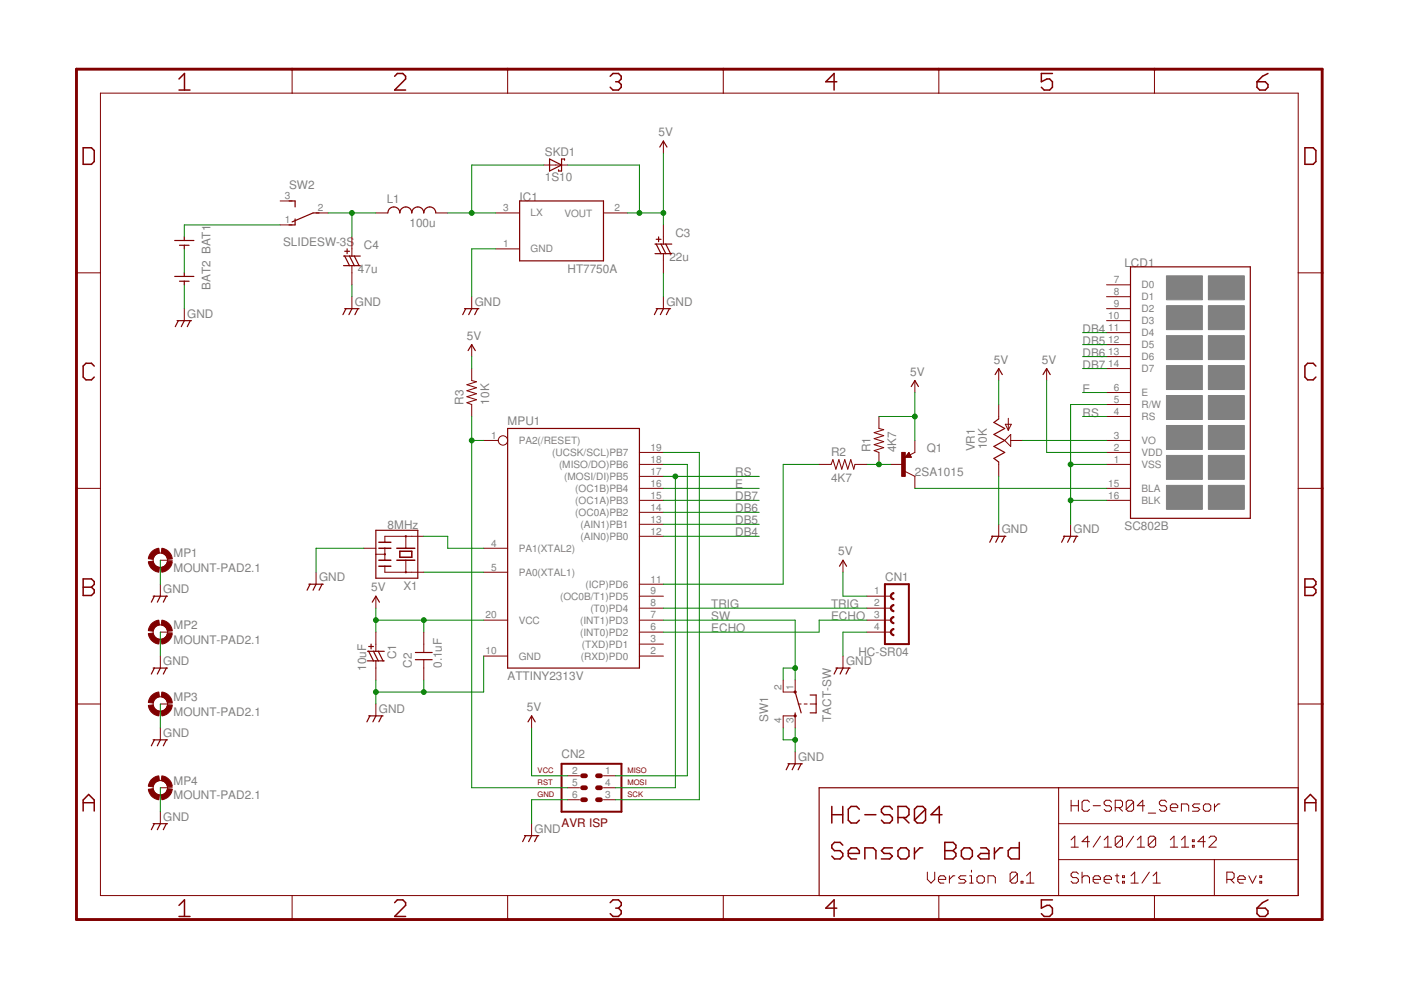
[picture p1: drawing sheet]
<svg xmlns="http://www.w3.org/2000/svg" width="297mm" height="210mm" viewBox="0 0 297 210" stroke-linecap="round" stroke-linejoin="round" font-family="sans-serif">
<defs><g id="words">
<g font-size="2.5" fill="#808080">
<text x="139.6" y="28.9">5V</text>
<text x="115.5" y="33.1">SKD1</text>
<text x="61.3" y="40.1">SW2</text>
<text x="115.5" y="38.4">1S10</text>
<text x="82" y="43.1">L1</text>
<text x="110.2" y="42.6">IC1</text>
<text x="60" y="52.1">SLIDESW-3S</text>
<text x="77.2" y="52.8">C4</text>
<text x="86.8" y="48.2">100u</text>
<text x="143.2" y="50.2">C3</text>
<text x="75.9" y="57.8">47u</text>
<text x="120.3" y="57.8">HT7750A</text>
<text x="141.9" y="55.3">22u</text>
<text x="238.4" y="56.6">LCD1</text>
<text x="44.7" y="61.5" transform="rotate(-90 44.7 61.5)">BAT2 BAT1</text>
<text x="75.3" y="64.8">GND</text>
<text x="100.7" y="64.8">GND</text>
<text x="141.3" y="64.8">GND</text>
<text x="39.7" y="67.4">GND</text>
<text x="229.5" y="70.5">DB4</text>
<text x="99" y="72.1">5V</text>
<text x="210.7" y="77.1">5V</text>
<text x="220.9" y="77.1">5V</text>
<text x="229.5" y="75.6">DB6</text>
<text x="229.5" y="73.1">DB5</text>
<text x="193" y="79.7">5V</text>
<text x="229.5" y="78.2">DB7</text>
<text x="229.5" y="83.2">E</text>
<text x="98.2" y="85.8" transform="rotate(-90 98.2 85.8)">R3</text>
<text x="103.7" y="85.8" transform="rotate(-90 103.7 85.8)">10K</text>
<text x="229.5" y="88.3">RS</text>
<text x="107.6" y="90.1">MPU1</text>
<text x="184.6" y="95.9" transform="rotate(-90 184.6 95.9)">R1</text>
<text x="190" y="95.9" transform="rotate(-90 190 95.9)">4K7</text>
<text x="196.5" y="95.9">Q1</text>
<text x="206.7" y="95.7" transform="rotate(-90 206.7 95.7)">VR1</text>
<text x="209.2" y="95.3" transform="rotate(-90 209.2 95.3)">10K</text>
<text x="155.9" y="101">RS</text>
<text x="176.2" y="96.7">R2</text>
<text x="194" y="101">2SA1015</text>
<text x="155.9" y="106.1">DB7</text>
<text x="155.9" y="103.5">E</text>
<text x="176.2" y="102.1">4K7</text>
<text x="82.2" y="112.2">8MHz</text>
<text x="155.9" y="113.7">DB4</text>
<text x="155.9" y="108.6">DB6</text>
<text x="155.9" y="111.2">DB5</text>
<text x="212.4" y="113.1">GND</text>
<text x="227.6" y="113.1">GND</text>
<text x="238.4" y="112.4">SC802B</text>
<text x="36.8" y="118.2">MP1</text>
<text x="177.7" y="117.8">5V</text>
<text x="34.6" y="125.8">GND</text>
<text x="36.8" y="121.2">MOUNT-PAD2.1</text>
<text x="67.6" y="123.2">GND</text>
<text x="78.7" y="125.4">5V</text>
<text x="85.5" y="125.1">X1</text>
<text x="187.7" y="123.1">CN1</text>
<text x="150.8" y="131.5">SW</text>
<text x="150.8" y="128.9">TRIG</text>
<text x="176.2" y="131.5">ECHO</text>
<text x="176.2" y="128.9">TRIG</text>
<text x="36.8" y="136.5">MOUNT-PAD2.1</text>
<text x="36.8" y="133.4">MP2</text>
<text x="150.8" y="134">ECHO</text>
<text x="34.6" y="141">GND</text>
<text x="77.7" y="142.3" transform="rotate(-90 77.7 142.3)">10uF</text>
<text x="84" y="139.8" transform="rotate(-90 84 139.8)">C1</text>
<text x="87.3" y="141.6" transform="rotate(-90 87.3 141.6)">C2</text>
<text x="93.7" y="141.6" transform="rotate(-90 93.7 141.6)">0.1uF</text>
<text x="179.4" y="141">GND</text>
<text x="182" y="139.1">HC-SR04</text>
<text x="36.8" y="148.7">MP3</text>
<text x="107.6" y="144.2">ATTINY2313V</text>
<text x="36.8" y="151.7">MOUNT-PAD2.1</text>
<text x="80.3" y="151.2">GND</text>
<text x="111.7" y="150.8">5V</text>
<text x="162.9" y="153.1" transform="rotate(-90 162.9 153.1)">SW1</text>
<text x="176.2" y="153.1" transform="rotate(-90 176.2 153.1)">TACT-SW</text>
<text x="34.6" y="156.2">GND</text>
<text x="119.1" y="160.7">CN2</text>
<text x="169.2" y="161.3">GND</text>
<text x="36.8" y="166.4">MP4</text>
<text x="36.8" y="169.5">MOUNT-PAD2.1</text>
<text x="34.6" y="174">GND</text>
<text x="113.3" y="176.6">GND</text>
</g>
<text font-size="2.5" fill="#800000" x="119.1" y="175.3">AVR ISP</text>
<g font-size="2.1" fill="#808080">
<text x="60.4" y="42.2">3</text>
<text x="60.4" y="47.3">1</text>
<text x="67.4" y="44.8">2</text>
<text x="106.7" y="44.8">3</text>
<text x="112.5" y="45.9">LX</text>
<text x="119.7" y="45.9">VOUT</text>
<text x="130.3" y="44.8">2</text>
<text x="106.7" y="52.4">1</text>
<text x="112.5" y="53.5">GND</text>
<text x="236.2" y="60">7</text>
<text x="236.2" y="62.6">8</text>
<text x="236.2" y="65.1">9</text>
<text x="242" y="61.1">D0</text>
<text x="242" y="63.7">D1</text>
<text x="235" y="67.6">10</text>
<text x="235" y="70.2">11</text>
<text x="242" y="66.2">D2</text>
<text x="242" y="68.8">D3</text>
<text x="242" y="71.3">D4</text>
<text x="235" y="72.7">12</text>
<text x="235" y="75.3">13</text>
<text x="235" y="77.8">14</text>
<text x="242" y="73.8">D5</text>
<text x="242" y="76.4">D6</text>
<text x="236.2" y="82.9">6</text>
<text x="242" y="78.9">D7</text>
<text x="242" y="84">E</text>
<text x="236.2" y="85.4">5</text>
<text x="236.2" y="88">4</text>
<text x="242" y="86.5">R/W</text>
<text x="242" y="89.1">RS</text>
<text x="104.1" y="93">1</text>
<text x="110" y="94.2">PA2(/RESET)</text>
<text x="137.9" y="95.6">19</text>
<text x="236.2" y="93">3</text>
<text x="236.2" y="95.6">2</text>
<text x="242" y="94.2">VO</text>
<text x="117.1" y="96.7">(UCSK/SCL)PB7</text>
<text x="118.5" y="99.2">(MISO/DO)PB6</text>
<text x="119.6" y="101.8">(MOSI/DI)PB5</text>
<text x="137.9" y="100.7">17</text>
<text x="137.9" y="98.1">18</text>
<text x="236.2" y="98.1">1</text>
<text x="242" y="96.7">VDD</text>
<text x="242" y="99.2">VSS</text>
<text x="122" y="104.3">(OC1B)PB4</text>
<text x="122" y="106.8">(OC1A)PB3</text>
<text x="137.9" y="103.2">16</text>
<text x="137.9" y="105.7">15</text>
<text x="235" y="103.2">15</text>
<text x="235" y="105.7">16</text>
<text x="242" y="104.3">BLA</text>
<text x="242" y="106.8">BLK</text>
<text x="122" y="109.4">(OC0A)PB2</text>
<text x="123.1" y="111.9">(AIN1)PB1</text>
<text x="137.9" y="108.3">14</text>
<text x="137.9" y="110.8">13</text>
<text x="137.9" y="113.3">12</text>
<text x="104.1" y="115.9">4</text>
<text x="110" y="117">PA1(XTAL2)</text>
<text x="123.1" y="114.5">(AIN0)PB0</text>
<text x="104.1" y="121">5</text>
<text x="110" y="122.1">PA0(XTAL1)</text>
<text x="124.1" y="124.6">(ICP)PD6</text>
<text x="137.9" y="123.5">11</text>
<text x="102.9" y="131.1">20</text>
<text x="118.8" y="127.2">(OC0B/T1)PD5</text>
<text x="125.2" y="129.7">(T0)PD4</text>
<text x="137.9" y="126">9</text>
<text x="137.9" y="128.6">8</text>
<text x="137.9" y="131.1">7</text>
<text x="185.4" y="126">1</text>
<text x="185.4" y="128.6">2</text>
<text x="185.4" y="131.1">3</text>
<text x="110" y="132.2">VCC</text>
<text x="123" y="132.2">(INT1)PD3</text>
<text x="123" y="134.8">(INT0)PD2</text>
<text x="123.4" y="137.3">(TXD)PD1</text>
<text x="137.9" y="133.7">6</text>
<text x="137.9" y="136.2">3</text>
<text x="185.4" y="133.7">4</text>
<text x="102.9" y="138.7">10</text>
<text x="110" y="139.9">GND</text>
<text x="123.2" y="139.9">(RXD)PD0</text>
<text x="137.9" y="138.7">2</text>
<text x="165.7" y="146.4" transform="rotate(-90 165.7 146.4)">2</text>
<text x="168.2" y="146.4" transform="rotate(-90 168.2 146.4)">1</text>
<text x="165.7" y="153.3" transform="rotate(-90 165.7 153.3)">4</text>
<text x="168.2" y="153.3" transform="rotate(-90 168.2 153.3)">3</text>
<text x="121.3" y="164.1">2</text>
<text x="121.3" y="166.7">5</text>
<text x="128.3" y="164.1">1</text>
<text x="128.3" y="166.7">4</text>
<text x="121.3" y="169.2">6</text>
<text x="128.3" y="169.2">3</text>
</g>
<g font-size="1.6" fill="#800000">
<text x="114" y="163.9">VCC</text>
<text x="114" y="166.4">RST</text>
<text x="133" y="166.4">MOSI</text>
<text x="133" y="163.9">MISO</text>
<text x="114" y="168.9">GND</text>
<text x="133" y="168.9">SCK</text>
</g>
</g></defs>
<g fill="#808080" stroke="#808080" stroke-width=".21">
<path d="M247.3 77.5h7.6v5.1h-7.6z"/>
<path d="M247.3 71.2h7.6v5h-7.6z"/>
<path d="M247.3 64.8h7.6v5.1h-7.6z"/>
<path d="M247.3 58.5h7.6v5.1h-7.6z"/>
<path d="M247.3 83.9h7.6v5h-7.6z"/>
<path d="M247.3 90.2h7.6v5.1h-7.6z"/>
<path d="M247.3 96.6h7.6v5h-7.6z"/>
<path d="M247.3 102.9h7.6v5.1h-7.6z"/>
<path d="M256.2 77.5h7.6v5.1h-7.6z"/>
<path d="M256.2 71.2h7.6v5h-7.6z"/>
<path d="M256.2 64.8h7.6v5.1h-7.6z"/>
<path d="M256.2 58.5h7.6v5.1h-7.6z"/>
<path d="M256.2 83.9h7.6v5h-7.6z"/>
<path d="M256.2 90.2h7.6v5.1h-7.6z"/>
<path d="M256.2 96.6h7.6v5h-7.6z"/>
<path d="M256.2 102.9h7.6v5.1h-7.6z"/>
</g>
<g fill="#800000" stroke="#800000" stroke-width=".32">
<path d="M176.4 171v3.5z"/>
<path d="M176.4 172.7h2.3z"/>
<path d="M178.7 171v3.5z"/>
<path d="M181.6 171l.6 .6z"/>
<path d="M180.4 171h1.2z"/>
<path d="M180.4 171l-.5 .6z"/>
<path d="M179.9 171.6v2.3z"/>
<path d="M179.9 173.9l.5 .6z"/>
<path d="M180.4 174.5h1.2z"/>
<path d="M181.6 174.5l.6-.6z"/>
<path d="M183.4 172.7h2.3z"/>
<path d="M188.6 171l.6 .6z"/>
<path d="M187.4 171h1.2z"/>
<path d="M187.4 171l-.5 .6z"/>
<path d="M186.9 171.6v.6z"/>
<path d="M186.9 172.2l.5 .5z"/>
<path d="M187.4 172.7h1.2z"/>
<path d="M188.6 172.7l.6 .6z"/>
<path d="M189.2 173.3v.6z"/>
<path d="M189.2 173.9l-.6 .6z"/>
<path d="M187.4 174.5h1.2z"/>
<path d="M186.9 173.9l.5 .6z"/>
<path d="M190.4 171v3.5z"/>
<path d="M190.4 171h1.7z"/>
<path d="M192.1 171l.6 .6z"/>
<path d="M192.7 171.6v1.1z"/>
<path d="M192.7 172.7l-.6 .6z"/>
<path d="M190.4 173.3h1.7z"/>
<path d="M191.6 173.3l1.1 1.2z"/>
<path d="M193.9 171.6v2.3z"/>
<path d="M193.9 171.6l.6-.6z"/>
<path d="M194.5 171h1.1z"/>
<path d="M195.6 171l.6 .6z"/>
<path d="M196.2 171.6v2.3z"/>
<path d="M196.2 173.9l-.6 .6z"/>
<path d="M194.5 174.5h1.1z"/>
<path d="M193.9 173.9l.6 .6z"/>
<path d="M193.9 173.9l2.3-2.3z"/>
<path d="M199.2 171v3.5z"/>
<path d="M199.2 171l-1.8 1.7z"/>
<path d="M197.4 172.7h2.3z"/>
<path d="M178.1 178.6l.6 .6z"/>
<path d="M176.9 178.6h1.2z"/>
<path d="M176.9 178.6l-.5 .6z"/>
<path d="M176.4 179.2v.6z"/>
<path d="M176.4 179.8l.5 .6z"/>
<path d="M176.9 180.4h1.2z"/>
<path d="M178.1 180.4l.6 .6z"/>
<path d="M178.7 181v.5z"/>
<path d="M178.7 181.5l-.6 .6z"/>
<path d="M176.9 182.1h1.2z"/>
<path d="M176.4 181.5l.5 .6z"/>
<path d="M180.4 182.1h1.2z"/>
<path d="M179.9 181.5l.5 .6z"/>
<path d="M179.9 180.4v1.1z"/>
<path d="M179.9 180.4l.5-.6z"/>
<path d="M180.4 179.8h1.2z"/>
<path d="M181.6 179.8l.6 .6z"/>
<path d="M182.2 180.4v.6z"/>
<path d="M179.9 181h2.3z"/>
<path d="M183.4 179.8v2.3z"/>
<path d="M183.4 179.8h1.7z"/>
<path d="M185.1 179.8l.6 .6z"/>
<path d="M185.7 180.4v1.7z"/>
<path d="M186.9 182.1h1.7z"/>
<path d="M189.2 181.5l-.6 .6z"/>
<path d="M188.6 181l.6 .5z"/>
<path d="M187.4 181h1.2z"/>
<path d="M186.9 180.4l.5 .6z"/>
<path d="M187.4 179.8l-.5 .6z"/>
<path d="M187.4 179.8h1.8z"/>
<path d="M191 182.1h1.1z"/>
<path d="M192.1 182.1l.6-.6z"/>
<path d="M192.7 180.4v1.1z"/>
<path d="M192.1 179.8l.6 .6z"/>
<path d="M191 179.8h1.1z"/>
<path d="M191 179.8l-.6 .6z"/>
<path d="M190.4 180.4v1.1z"/>
<path d="M190.4 181.5l.6 .6z"/>
<path d="M193.9 179.8v2.3z"/>
<path d="M195 179.8l-1.1 1.2z"/>
<path d="M195 179.8h.6z"/>
<path d="M200.3 178.6v3.5z"/>
<path d="M200.3 178.6h1.8z"/>
<path d="M202.1 178.6l.6 .6z"/>
<path d="M202.7 179.2v.6z"/>
<path d="M202.7 179.8l-.6 .6z"/>
<path d="M202.1 180.4l.6 .6z"/>
<path d="M202.7 181v.5z"/>
<path d="M202.7 181.5l-.6 .6z"/>
<path d="M200.3 182.1h1.8z"/>
<path d="M200.3 180.4h1.8z"/>
<path d="M204.4 182.1h1.2z"/>
<path d="M206.2 181.5l-.6 .6z"/>
<path d="M206.2 180.4v1.1z"/>
<path d="M205.6 179.8l.6 .6z"/>
<path d="M204.4 179.8h1.2z"/>
<path d="M204.4 179.8l-.6 .6z"/>
<path d="M203.8 180.4v1.1z"/>
<path d="M203.8 181.5l.6 .6z"/>
<path d="M207.9 179.8h1.2z"/>
<path d="M209.1 179.8l.6 .6z"/>
<path d="M209.7 180.4v1.7z"/>
<path d="M207.9 182.1h1.8z"/>
<path d="M207.3 181.5l.6 .6z"/>
<path d="M207.3 181.5l.6-.5z"/>
<path d="M207.9 181h1.8z"/>
<path d="M210.8 179.8v2.3z"/>
<path d="M212 179.8l-1.2 1.2z"/>
<path d="M212 179.8h.6z"/>
<path d="M216.1 178.6v3.5z"/>
<path d="M214.4 182.1h1.7z"/>
<path d="M213.8 181.5l.6 .6z"/>
<path d="M213.8 180.4v1.1z"/>
<path d="M213.8 180.4l.6-.6z"/>
<path d="M214.4 179.8h1.7z"/>
<path d="M39.1 15.6l-1.1 1.1z"/>
<path d="M39.1 15.6v3.5z"/>
<path d="M38 19.1h2.3z"/>
<path d="M83.7 19.1h2.3z"/>
<path d="M86 16.7l-2.3 2.4z"/>
<path d="M86 16.2v.5z"/>
<path d="M85.4 15.6l.6 .6z"/>
<path d="M84.2 15.6h1.2z"/>
<path d="M84.2 15.6l-.5 .6z"/>
<path d="M129.4 16.2l.6-.6z"/>
<path d="M130 15.6h1.1z"/>
<path d="M131.1 15.6l.6 .6z"/>
<path d="M131.7 16.2v.5z"/>
<path d="M131.1 17.3l.6-.6z"/>
<path d="M130.5 17.3h.6z"/>
<path d="M131.1 17.3l.6 .6z"/>
<path d="M131.7 17.9v.6z"/>
<path d="M131.7 18.5l-.6 .6z"/>
<path d="M130 19.1h1.1z"/>
<path d="M129.4 18.5l.6 .6z"/>
<path d="M176.8 15.6v3.5z"/>
<path d="M176.8 15.6l-1.7 1.7z"/>
<path d="M175.1 17.3h2.3z"/>
<path d="M220.8 15.6h2.3z"/>
<path d="M220.8 15.6v1.7z"/>
<path d="M220.8 17.3l1.2-.6z"/>
<path d="M222 16.7h.5z"/>
<path d="M222.5 16.7l.6 .6z"/>
<path d="M223.1 17.3v1.2z"/>
<path d="M222.5 19.1l.6-.6z"/>
<path d="M221.4 19.1h1.1z"/>
<path d="M220.8 18.5l.6 .6z"/>
<path d="M267.7 16.2l1.1-.6z"/>
<path d="M266.5 17.3l1.2-1.1z"/>
<path d="M266.5 17.3v1.2z"/>
<path d="M266.5 18.5l.6 .6z"/>
<path d="M267.1 19.1h1.2z"/>
<path d="M268.8 18.5l-.5 .6z"/>
<path d="M268.8 17.9v.6z"/>
<path d="M268.3 17.3l.5 .6z"/>
<path d="M266.5 17.3h1.8z"/>
<path d="M39.1 190.8l-1.1 1.2z"/>
<path d="M39.1 190.8v3.5z"/>
<path d="M38 194.3h2.3z"/>
<path d="M83.7 194.3h2.3z"/>
<path d="M86 192l-2.3 2.3z"/>
<path d="M86 191.4v.6z"/>
<path d="M85.4 190.8l.6 .6z"/>
<path d="M84.2 190.8h1.2z"/>
<path d="M84.2 190.8l-.5 .6z"/>
<path d="M129.4 191.4l.6-.6z"/>
<path d="M130 190.8h1.1z"/>
<path d="M131.1 190.8l.6 .6z"/>
<path d="M131.7 191.4v.6z"/>
<path d="M131.7 192l-.6 .5z"/>
<path d="M130.5 192.5h.6z"/>
<path d="M131.1 192.5l.6 .6z"/>
<path d="M131.7 193.1v.6z"/>
<path d="M131.7 193.7l-.6 .6z"/>
<path d="M130 194.3h1.1z"/>
<path d="M129.4 193.7l.6 .6z"/>
<path d="M176.8 190.8v3.5z"/>
<path d="M176.8 190.8l-1.7 1.7z"/>
<path d="M175.1 192.5h2.3z"/>
<path d="M220.8 190.8h2.3z"/>
<path d="M220.8 190.8v1.7z"/>
<path d="M220.8 192.5l1.2-.5z"/>
<path d="M222 192h.5z"/>
<path d="M222.5 192l.6 .5z"/>
<path d="M223.1 192.5v1.2z"/>
<path d="M223.1 193.7l-.6 .6z"/>
<path d="M221.4 194.3h1.1z"/>
<path d="M220.8 193.7l.6 .6z"/>
<path d="M267.7 191.4l1.1-.6z"/>
<path d="M267.7 191.4l-1.2 1.1z"/>
<path d="M266.5 192.5v1.2z"/>
<path d="M266.5 193.7l.6 .6z"/>
<path d="M267.1 194.3h1.2z"/>
<path d="M268.8 193.7l-.5 .6z"/>
<path d="M268.8 193.1v.6z"/>
<path d="M268.3 192.5l.5 .6z"/>
<path d="M266.5 192.5h1.8z"/>
<path d="M17.6 169.6v2.4z"/>
<path d="M18.8 168.4l-1.2 1.2z"/>
<path d="M18.8 168.4l1.2 1.2z"/>
<path d="M20 169.6v2.4z"/>
<path d="M17.6 170.2h2.4z"/>
<path d="M17.6 122.7v3.6z"/>
<path d="M17.6 122.7h1.8z"/>
<path d="M19.4 122.7l.6 .6z"/>
<path d="M20 123.3v.6z"/>
<path d="M20 123.9l-.6 .6z"/>
<path d="M19.4 124.5l.6 .6z"/>
<path d="M20 125.1v.6z"/>
<path d="M20 125.7l-.6 .6z"/>
<path d="M17.6 126.3h1.8z"/>
<path d="M17.6 124.5h1.8z"/>
<path d="M19.4 77l.6 .6z"/>
<path d="M18.2 77h1.2z"/>
<path d="M18.2 77l-.6 .6z"/>
<path d="M17.6 77.6v2.3z"/>
<path d="M17.6 79.9l.6 .6z"/>
<path d="M18.2 80.5h1.2z"/>
<path d="M19.4 80.5l.6-.6z"/>
<path d="M17.6 31.3v3.5z"/>
<path d="M17.6 34.8h1.8z"/>
<path d="M20 34.2l-.6 .6z"/>
<path d="M20 31.9v2.3z"/>
<path d="M19.4 31.3l.6 .6z"/>
<path d="M17.6 31.3h1.8z"/>
<path d="M276.7 31.3v3.5z"/>
<path d="M276.7 34.8h1.7z"/>
<path d="M279 34.2l-.6 .6z"/>
<path d="M279 31.9v2.3z"/>
<path d="M278.4 31.3l.6 .6z"/>
<path d="M276.7 31.3h1.7z"/>
<path d="M278.4 77l.6 .6z"/>
<path d="M277.2 77h1.2z"/>
<path d="M277.2 77l-.5 .6z"/>
<path d="M276.7 77.6v2.3z"/>
<path d="M276.7 79.9l.5 .6z"/>
<path d="M277.2 80.5h1.2z"/>
<path d="M279 79.9l-.6 .6z"/>
<path d="M276.7 122.7v3.6z"/>
<path d="M276.7 122.7h1.7z"/>
<path d="M278.4 122.7l.6 .6z"/>
<path d="M279 123.3v.6z"/>
<path d="M279 123.9l-.6 .6z"/>
<path d="M278.4 124.5l.6 .6z"/>
<path d="M279 125.1v.6z"/>
<path d="M279 125.7l-.6 .6z"/>
<path d="M276.7 126.3h1.7z"/>
<path d="M276.7 124.5h1.7z"/>
<path d="M276.7 169.6v2.4z"/>
<path d="M277.8 168.4l-1.1 1.2z"/>
<path d="M277.8 168.4l1.2 1.2z"/>
<path d="M279 169.6v2.4z"/>
<path d="M276.7 170.2h2.3z"/>
<path d="M86 116.2h1.9z"/>
<path d="M84.1 116.2h1.9z"/>
<path d="M86 118.8h1.9z"/>
<path d="M84.1 118.8h1.9z"/>
<path d="M84.8 116.9v1.3z"/>
<path d="M84.8 118.2h2.5z"/>
<path d="M87.3 116.9v1.3z"/>
<path d="M84.8 116.9h2.5z"/>
<path d="M81.6 120.1h1.3z"/>
<path d="M80.3 120.1h1.3z"/>
<path d="M81.6 118.8h1.3z"/>
<path d="M80.3 118.8h1.3z"/>
<path d="M81.6 116.2h1.3z"/>
<path d="M80.3 116.2h1.3z"/>
<path d="M81.6 115h1.3z"/>
<path d="M80.3 115h1.3z"/>
</g>
<g fill="#800000" stroke="#800000" stroke-width=".21">
<path d="M196.6 184.9v1.6z"/>
<path d="M196.6 186.5l.8 .7z"/>
<path d="M197.4 187.2l.8-.7z"/>
<path d="M198.2 184.9v1.6z"/>
<path d="M199.3 187.2h.8z"/>
<path d="M199 186.9l.3 .3z"/>
<path d="M199 186.1v.8z"/>
<path d="M199 186.1l.3-.4z"/>
<path d="M199.3 185.7h.8z"/>
<path d="M200.1 185.7l.4 .4z"/>
<path d="M200.5 186.1v.4z"/>
<path d="M199 186.5h1.5z"/>
<path d="M201.3 185.7v1.5z"/>
<path d="M201.3 186.5l.8-.8z"/>
<path d="M202.1 185.7h.4z"/>
<path d="M203.2 187.2h1.2z"/>
<path d="M204.4 187.2l.4-.3z"/>
<path d="M204.4 186.5l.4 .4z"/>
<path d="M203.6 186.5h.8z"/>
<path d="M203.2 186.1l.4 .4z"/>
<path d="M203.2 186.1l.4-.4z"/>
<path d="M203.6 185.7h1.2z"/>
<path d="M205.6 185.7h.4z"/>
<path d="M206 185.7v1.5z"/>
<path d="M205.6 187.2h.8z"/>
<path d="M206 184.5v.4z"/>
<path d="M207.5 187.2h.8z"/>
<path d="M208.3 187.2l.4-.3z"/>
<path d="M208.7 186.1v.8z"/>
<path d="M208.3 185.7l.4 .4z"/>
<path d="M207.5 185.7h.8z"/>
<path d="M207.1 186.1l.4-.4z"/>
<path d="M207.1 186.1v.8z"/>
<path d="M207.1 186.9l.4 .3z"/>
<path d="M209.5 185.7v1.5z"/>
<path d="M209.5 185.7h1.1z"/>
<path d="M210.6 185.7l.4 .4z"/>
<path d="M211 186.1v1.1z"/>
<path d="M214.2 185.3v1.6z"/>
<path d="M214.2 185.3l.3-.4z"/>
<path d="M214.5 184.9h.8z"/>
<path d="M215.3 184.9l.4 .4z"/>
<path d="M215.7 185.3v1.6z"/>
<path d="M215.7 186.9l-.4 .3z"/>
<path d="M214.5 187.2h.8z"/>
<path d="M214.2 186.9l.3 .3z"/>
<path d="M215.7 185.3l-1.5 1.6z"/>
<path d="M216.5 186.9v.3z"/>
<path d="M216.5 186.9h.4z"/>
<path d="M216.9 186.9v.3z"/>
<path d="M216.5 187.2h.4z"/>
<path d="M217.7 185.7l.7-.8z"/>
<path d="M218.4 184.9v2.3z"/>
<path d="M217.7 187.2h1.5z"/>
<path d="M21.3 19.7v38.1z"/>
<path d="M21.3 57.8v45.7z"/>
<path d="M21.3 103.5v45.8z"/>
<path d="M21.3 149.3v40.6z"/>
<path d="M21.3 189.9h40.6z"/>
<path d="M61.9 189.9h45.7z"/>
<path d="M107.6 189.9h45.7z"/>
<path d="M199 189.9h45.8z"/>
<path d="M244.8 189.9h30.4z"/>
<path d="M275.2 149.3v40.6z"/>
<path d="M275.2 103.5v45.8z"/>
<path d="M275.2 57.8v45.7z"/>
<path d="M275.2 19.7v38.1z"/>
<path d="M244.8 19.7h30.4z"/>
<path d="M199 19.7h45.8z"/>
<path d="M153.3 19.7h45.7z"/>
<path d="M107.6 19.7h45.7z"/>
<path d="M61.9 19.7h45.7z"/>
<path d="M21.3 19.7h40.6z"/>
<path d="M16.2 149.3h5.1z"/>
<path d="M16.2 103.5h5.1z"/>
<path d="M16.2 57.8h5.1z"/>
<path d="M275.2 57.8h5.1z"/>
<path d="M275.2 103.5h5.1z"/>
<path d="M275.2 149.3h5.1z"/>
<path d="M61.9 189.9v5.1z"/>
<path d="M107.6 189.9v5.1z"/>
<path d="M153.3 189.9v5.1z"/>
<path d="M153.3 189.9h45.7z"/>
<path d="M199 189.9v5.1z"/>
<path d="M244.8 189.9v5.1z"/>
<path d="M61.9 14.7v5z"/>
<path d="M107.6 14.7v5z"/>
<path d="M153.3 14.7v5z"/>
<path d="M199 14.7v5z"/>
<path d="M244.8 14.7v5z"/>
<path d="M173.7 189.9h50.7z"/>
<path d="M224.4 189.9h33.1z"/>
<path d="M257.5 189.9h17.7z"/>
<path d="M275.2 167v7.6z"/>
<path d="M275.2 174.6v7.7z"/>
<path d="M275.2 182.3v7.6z"/>
<path d="M227.1 178.1l.8-.8z"/>
<path d="M227.9 177.3v2.3z"/>
<path d="M227.1 179.6h1.5z"/>
<path d="M230.6 177.3v2.3z"/>
<path d="M229.4 178.5l1.2-1.2z"/>
<path d="M229.4 178.5h1.6z"/>
<path d="M233.3 177.3l-1.5 2.3z"/>
<path d="M234.1 178.1l.8-.8z"/>
<path d="M234.9 177.3v2.3z"/>
<path d="M234.1 179.6h1.6z"/>
<path d="M236.4 177.7v1.5z"/>
<path d="M236.4 177.7l.4-.4z"/>
<path d="M236.8 177.3h.8z"/>
<path d="M237.6 177.3l.4 .4z"/>
<path d="M238 177.7v1.5z"/>
<path d="M238 179.2l-.4 .4z"/>
<path d="M236.8 179.6h.8z"/>
<path d="M236.4 179.2l.4 .4z"/>
<path d="M238 177.7l-1.6 1.5z"/>
<path d="M240.3 177.3l-1.5 2.3z"/>
<path d="M241.9 177.3l-.8 .8z"/>
<path d="M241.9 177.3v2.3z"/>
<path d="M241.1 179.6h1.6z"/>
<path d="M243.5 177.7v1.5z"/>
<path d="M243.5 177.7l.4-.4z"/>
<path d="M243.9 177.3h.7z"/>
<path d="M244.6 177.3l.4 .4z"/>
<path d="M245 177.7v1.5z"/>
<path d="M244.6 179.6l.4-.4z"/>
<path d="M243.9 179.6h.7z"/>
<path d="M243.5 179.2l.4 .4z"/>
<path d="M243.5 179.2l1.5-1.5z"/>
<path d="M248.1 178.1l.8-.8z"/>
<path d="M248.9 177.3v2.3z"/>
<path d="M248.1 179.6h1.6z"/>
<path d="M251.2 177.3l-.7 .8z"/>
<path d="M251.2 177.3v2.3z"/>
<path d="M250.5 179.6h1.5z"/>
<path d="M252.8 178.1h.4z"/>
<path d="M253.2 178.1v.4z"/>
<path d="M252.8 178.5h.4z"/>
<path d="M252.8 178.1v.4z"/>
<path d="M252.8 179.2h.4z"/>
<path d="M253.2 179.2v.4z"/>
<path d="M252.8 179.6h.4z"/>
<path d="M252.8 179.2v.4z"/>
<path d="M255.1 177.3v2.3z"/>
<path d="M255.1 177.3l-1.1 1.2z"/>
<path d="M254 178.5h1.5z"/>
<path d="M256.3 179.6h1.6z"/>
<path d="M256.3 179.6l1.6-1.5z"/>
<path d="M257.9 177.7v.4z"/>
<path d="M257.5 177.3l.4 .4z"/>
<path d="M256.7 177.3h.8z"/>
<path d="M256.7 177.3l-.4 .4z"/>
<path d="M228.3 184.9l.3 .4z"/>
<path d="M227.5 184.9h.8z"/>
<path d="M227.5 184.9l-.4 .4z"/>
<path d="M227.1 185.3v.4z"/>
<path d="M227.1 185.7l.4 .4z"/>
<path d="M227.5 186.1h.8z"/>
<path d="M228.3 186.1l.3 .4z"/>
<path d="M228.6 186.5v.4z"/>
<path d="M228.6 186.9l-.3 .3z"/>
<path d="M227.5 187.2h.8z"/>
<path d="M227.1 186.9l.4 .3z"/>
<path d="M229.4 184.9v2.3z"/>
<path d="M229.4 186.1l.4-.4z"/>
<path d="M229.8 185.7h.8z"/>
<path d="M230.6 185.7l.4 .4z"/>
<path d="M231 186.1v1.1z"/>
<path d="M232.2 187.2h.7z"/>
<path d="M231.8 186.9l.4 .3z"/>
<path d="M231.8 186.1v.8z"/>
<path d="M231.8 186.1l.4-.4z"/>
<path d="M232.2 185.7h.7z"/>
<path d="M232.9 185.7l.4 .4z"/>
<path d="M233.3 186.1v.4z"/>
<path d="M231.8 186.5h1.5z"/>
<path d="M234.5 187.2h.8z"/>
<path d="M234.1 186.9l.4 .3z"/>
<path d="M234.1 186.1v.8z"/>
<path d="M234.1 186.1l.4-.4z"/>
<path d="M234.5 185.7h.8z"/>
<path d="M235.3 185.7l.4 .4z"/>
<path d="M235.7 186.1v.4z"/>
<path d="M234.1 186.5h1.6z"/>
<path d="M236.8 185.3v1.6z"/>
<path d="M236.8 186.9l.4 .3z"/>
<path d="M236.4 185.7h.8z"/>
<path d="M238 185.7h.4z"/>
<path d="M238.4 185.7v.4z"/>
<path d="M238 186.1h.4z"/>
<path d="M238 185.7v.4z"/>
<path d="M238 186.9h.4z"/>
<path d="M238.4 186.9v.3z"/>
<path d="M238 187.2h.4z"/>
<path d="M238 186.9v.3z"/>
<path d="M239.8 185.7l.8-.8z"/>
<path d="M240.6 184.9v2.3z"/>
<path d="M239.8 187.2h1.5z"/>
<path d="M243.7 184.9l-1.6 2.3z"/>
<path d="M245.2 184.9l-.7 .8z"/>
<path d="M245.2 184.9v2.3z"/>
<path d="M244.5 187.2h1.5z"/>
<path d="M227.1 169.7v2.3z"/>
<path d="M227.1 170.8h1.5z"/>
<path d="M228.6 169.7v2.3z"/>
<path d="M230.6 169.7l.4 .4z"/>
<path d="M229.8 169.7h.8z"/>
<path d="M229.4 170.1l.4-.4z"/>
<path d="M229.4 170.1v1.5z"/>
<path d="M229.4 171.6l.4 .4z"/>
<path d="M229.8 172h.8z"/>
<path d="M230.6 172l.4-.4z"/>
<path d="M231.8 170.8h1.5z"/>
<path d="M235.3 169.7l.4 .4z"/>
<path d="M234.5 169.7h.8z"/>
<path d="M234.1 170.1l.4-.4z"/>
<path d="M234.1 170.1v.4z"/>
<path d="M234.1 170.5l.4 .3z"/>
<path d="M234.5 170.8h.8z"/>
<path d="M235.3 170.8l.4 .4z"/>
<path d="M235.7 171.2v.4z"/>
<path d="M235.3 172l.4-.4z"/>
<path d="M234.5 172h.8z"/>
<path d="M234.1 171.6l.4 .4z"/>
<path d="M236.4 169.7v2.3z"/>
<path d="M236.4 169.7h1.2z"/>
<path d="M237.6 169.7l.4 .4z"/>
<path d="M238 170.1v.7z"/>
<path d="M238 170.8l-.4 .4z"/>
<path d="M236.4 171.2h1.2z"/>
<path d="M237.2 171.2l.8 .8z"/>
<path d="M238.8 170.1v1.5z"/>
<path d="M238.8 170.1l.4-.4z"/>
<path d="M239.2 169.7h.7z"/>
<path d="M239.9 169.7l.4 .4z"/>
<path d="M240.3 170.1v1.5z"/>
<path d="M239.9 172l.4-.4z"/>
<path d="M239.2 172h.7z"/>
<path d="M238.8 171.6l.4 .4z"/>
<path d="M238.8 171.6l1.5-1.5z"/>
<path d="M242.3 169.7v2.3z"/>
<path d="M242.3 169.7l-1.2 1.1z"/>
<path d="M241.1 170.8h1.6z"/>
<path d="M243.5 172.4h1.5z"/>
<path d="M247 169.7l.3 .4z"/>
<path d="M246.2 169.7h.8z"/>
<path d="M246.2 169.7l-.4 .4z"/>
<path d="M245.8 170.1v.4z"/>
<path d="M245.8 170.5l.4 .3z"/>
<path d="M246.2 170.8h.8z"/>
<path d="M247 170.8l.3 .4z"/>
<path d="M247.3 171.2v.4z"/>
<path d="M247.3 171.6l-.3 .4z"/>
<path d="M246.2 172h.8z"/>
<path d="M245.8 171.6l.4 .4z"/>
<path d="M248.5 172h.8z"/>
<path d="M248.1 171.6l.4 .4z"/>
<path d="M248.1 170.8v.8z"/>
<path d="M248.1 170.8l.4-.3z"/>
<path d="M248.5 170.5h.8z"/>
<path d="M249.3 170.5l.4 .3z"/>
<path d="M249.7 170.8v.4z"/>
<path d="M248.1 171.2h1.6z"/>
<path d="M250.5 170.5v1.5z"/>
<path d="M250.5 170.5h1.1z"/>
<path d="M251.6 170.5l.4 .3z"/>
<path d="M252 170.8v1.2z"/>
<path d="M252.8 172h1.2z"/>
<path d="M254 172l.4-.4z"/>
<path d="M254 171.2l.4 .4z"/>
<path d="M253.2 171.2h.8z"/>
<path d="M252.8 170.8l.4 .4z"/>
<path d="M252.8 170.8l.4-.3z"/>
<path d="M253.2 170.5h1.2z"/>
<path d="M255.5 172h.8z"/>
<path d="M256.3 172l.4-.4z"/>
<path d="M256.7 170.8v.8z"/>
<path d="M256.3 170.5l.4 .3z"/>
<path d="M255.5 170.5h.8z"/>
<path d="M255.1 170.8l.4-.3z"/>
<path d="M255.1 170.8v.8z"/>
<path d="M255.1 171.6l.4 .4z"/>
<path d="M257.5 170.5v1.5z"/>
<path d="M257.5 171.2l.8-.7z"/>
<path d="M258.3 170.5h.4z"/>
<path d="M224.4 167v7.6z"/>
<path d="M224.4 174.6v7.7z"/>
<path d="M224.4 182.3v7.6z"/>
<path d="M224.4 174.6h50.8z"/>
<path d="M224.4 182.3h33.1z"/>
<path d="M257.5 182.3h17.7z"/>
<path d="M257.5 182.3v7.6z"/>
<path d="M260.1 184.9v2.3z"/>
<path d="M260.1 184.9h1.2z"/>
<path d="M261.3 184.9l.4 .4z"/>
<path d="M261.7 185.3v.8z"/>
<path d="M261.7 186.1l-.4 .4z"/>
<path d="M260.1 186.5h1.2z"/>
<path d="M260.9 186.5l.8 .7z"/>
<path d="M262.8 187.2h.8z"/>
<path d="M262.4 186.9l.4 .3z"/>
<path d="M262.4 186.1v.8z"/>
<path d="M262.4 186.1l.4-.4z"/>
<path d="M262.8 185.7h.8z"/>
<path d="M263.6 185.7l.4 .4z"/>
<path d="M264 186.1v.4z"/>
<path d="M262.4 186.5h1.6z"/>
<path d="M264.8 185.7l.8 1.5z"/>
<path d="M266.3 185.7l-.7 1.5z"/>
<path d="M267.1 185.7h.4z"/>
<path d="M267.5 185.7v.4z"/>
<path d="M267.1 186.1h.4z"/>
<path d="M267.1 185.7v.4z"/>
<path d="M267.1 186.9h.4z"/>
<path d="M267.5 186.9v.3z"/>
<path d="M267.1 187.2h.4z"/>
<path d="M267.1 186.9v.3z"/>
<path d="M135.6 101h5.1z"/>
<path d="M135.6 103.5h5.1z"/>
<path d="M135.6 106.1h5.1z"/>
<path d="M135.6 108.6h5.1z"/>
<path d="M135.6 111.2h5.1z"/>
<path d="M135.6 113.7h5.1z"/>
<path d="M135.6 123.9h5.1z"/>
<path d="M135.6 126.4h5.1z"/>
<path d="M135.6 128.9h5.1z"/>
<path d="M135.6 131.5h5.1z"/>
<path d="M135.6 134h5.1z"/>
<path d="M135.6 136.6h5.1z"/>
<path d="M135.6 139.1h5.1z"/>
<path d="M102.6 139.1h5z"/>
<path d="M102.6 131.5h5z"/>
<path d="M102.6 121.3h5z"/>
<path d="M102.6 116.2h5z"/>
<path d="M102.6 93.4h3.1z"/>
<path d="M135.6 98.5h5.1z"/>
<path d="M135.6 95.9h5.1z"/>
<path d="M79.7 149.3v2.5z"/>
<path d="M89.9 141.6v2.6z"/>
<path d="M89.9 134v2.6z"/>
<path d="M89.9 139.9v1.7z"/>
<path d="M89.9 136.6v1.7z"/>
<path d="M79.7 134v2.6z"/>
<path d="M79.7 141.6v2.6z"/>
<path d="M79.7 136.6v1.5z"/>
<path d="M79.7 140.1v1.5z"/>
<path d="M100 78.1v2.6z"/>
<path d="M100 85.8v2.5z"/>
<path d="M99 85.4l1 .4z"/>
<path d="M99 85.4l2-.7z"/>
<path d="M99 84.1l2 .6z"/>
<path d="M99 84.1l2-.6z"/>
<path d="M99 82.8l2 .7z"/>
<path d="M99 82.8l2-.6z"/>
<path d="M99 81.6l2 .6z"/>
<path d="M99 81.6l2-.7z"/>
<path d="M100 80.7l1 .2z"/>
<path d="M128 169.6h2.5z"/>
<path d="M120.3 164.5h2.6z"/>
<path d="M120.3 167h2.6z"/>
<path d="M128 164.5h2.5z"/>
<path d="M120.3 169.6h2.6z"/>
<path d="M128 167h2.5z"/>
<path d="M112.7 174.6v2.6z"/>
<path d="M211.7 85.8v2.5z"/>
<path d="M211.7 98.5v2.5z"/>
<path d="M214.3 93.4h2.5z"/>
<path d="M211.7 88.3v.5z"/>
<path d="M211.7 98v.5z"/>
<path d="M213 93.4l1.3 1.3z"/>
<path d="M213 93.4l1.3-1.3z"/>
<path d="M214.3 92.1v2.6z"/>
<path d="M213.8 88.7v2.5z"/>
<path d="M214.4 90l-.6 1.2z"/>
<path d="M213.1 90h1.3z"/>
<path d="M213.1 90l.7 1.2z"/>
<path d="M81.6 121.3h4.4z"/>
<path d="M86 118.8v2.5z"/>
<path d="M86 113.7v2.5z"/>
<path d="M81.6 117.5v1.3z"/>
<path d="M81.6 116.2v1.3z"/>
<path d="M81.6 113.7v1.3z"/>
<path d="M87.3 121.3h2.6z"/>
<path d="M87.3 113.7h2.6z"/>
<path d="M77.2 116.2h2.5z"/>
<path d="M79.7 117.5h1.9z"/>
<path d="M86 121.3h1.3z"/>
<path d="M81.6 113.7h4.4z"/>
<path d="M86 113.7h1.3z"/>
<path d="M81.6 120.1v1.2z"/>
<path d="M67 121.3v2.6z"/>
<path d="M211.7 111.2v2.5z"/>
<path d="M234.6 60.4h5.1z"/>
<path d="M234.6 62.9h5.1z"/>
<path d="M234.6 65.4h5.1z"/>
<path d="M234.6 68h5.1z"/>
<path d="M234.6 70.5h5.1z"/>
<path d="M234.6 73.1h5.1z"/>
<path d="M234.6 75.6h5.1z"/>
<path d="M234.6 78.1h5.1z"/>
<path d="M234.6 83.2h5.1z"/>
<path d="M234.6 85.8h5.1z"/>
<path d="M234.6 88.3h5.1z"/>
<path d="M234.6 93.4h5.1z"/>
<path d="M234.6 95.9h5.1z"/>
<path d="M234.6 98.5h5.1z"/>
<path d="M234.6 103.5h5.1z"/>
<path d="M234.6 106.1h5.1z"/>
<path d="M227 111.2v2.5z"/>
<path d="M221.9 78.1v2.6z"/>
<path d="M100 73.1v2.5z"/>
<path d="M112.7 151.8v2.5z"/>
<path d="M211.7 78.1v2.6z"/>
<path d="M105.1 52.8h5.1z"/>
<path d="M105.1 45.1h5.1z"/>
<path d="M128 45.1h5z"/>
<path d="M115.3 35h2.5z"/>
<path d="M117.8 35h2.5z"/>
<path d="M140.7 47.7v2.5z"/>
<path d="M140.7 55.3v2.5z"/>
<path d="M140.7 50.2v1.6z"/>
<path d="M140.7 53.8v1.5z"/>
<path d="M140.7 62.9v2.5z"/>
<path d="M100 62.9v2.5z"/>
<path d="M79.7 45.1h2.5z"/>
<path d="M92.4 45.1h2.5z"/>
<path d="M74.6 50.2v2.6z"/>
<path d="M74.6 57.8v2.6z"/>
<path d="M74.6 52.8v1.5z"/>
<path d="M74.6 56.3v1.5z"/>
<path d="M74.6 62.9v2.5z"/>
<path d="M140.7 29.9v2.5z"/>
<path d="M188.9 98.5h2.5z"/>
<path d="M194 101v2.5z"/>
<path d="M194 93.4v2.5z"/>
<path d="M191.9 96.9l2.1-1z"/>
<path d="M191.7 99.9l2.3 1.1z"/>
<path d="M192.7 95.9l-.8 1z"/>
<path d="M192.7 95.9l.5 1z"/>
<path d="M191.9 96.9h1.3z"/>
<path d="M192 96.9h1.2z"/>
<path d="M192 96.8h1.1z"/>
<path d="M192.1 96.7h1z"/>
<path d="M192.2 96.6h.8z"/>
<path d="M192.3 96.5h.7z"/>
<path d="M192.4 96.3h.5z"/>
<path d="M192.5 96.2h.3z"/>
<path d="M192.6 96.1h.2z"/>
<path d="M194 80.7v2.5z"/>
<path d="M39.1 65.4v2.6z"/>
<path d="M168.6 144.2v2.5z"/>
<path d="M168.6 151.8v2.5z"/>
<path d="M166 151.8v2.5z"/>
<path d="M166 144.2v2.5z"/>
<path d="M170.5 149.3h.6z"/>
<path d="M169.2 149.3h.7z"/>
<path d="M171.8 149.3h1.2z"/>
<path d="M166 151.8h2.6z"/>
<path d="M166 146.7h2.6z"/>
<path d="M168.6 159.4v2.5z"/>
<path d="M183.8 126.4h5.1z"/>
<path d="M183.8 128.9h5.1z"/>
<path d="M183.8 131.5h5.1z"/>
<path d="M183.8 134h5.1z"/>
<path d="M178.7 139.1v2.5z"/>
<path d="M178.7 118.8v2.5z"/>
<path d="M67 45.1h2.6z"/>
<path d="M59.4 42.6h2.5z"/>
<path d="M59.4 47.7h2.5z"/>
<path d="M79.7 126.4v2.5z"/>
<path d="M186.3 88.3v2.5z"/>
<path d="M186.3 95.9v2.6z"/>
<path d="M185.3 95.5l1 .4z"/>
<path d="M185.3 95.5l2.1-.6z"/>
<path d="M185.3 94.3l2.1 .6z"/>
<path d="M185.3 94.3l2.1-.7z"/>
<path d="M185.3 93l2.1 .6z"/>
<path d="M185.3 93l2.1-.6z"/>
<path d="M185.3 91.7l2.1 .7z"/>
<path d="M185.3 91.7l2.1-.6z"/>
<path d="M186.3 90.8l1.1 .3z"/>
<path d="M181.3 98.5h2.5z"/>
<path d="M173.7 98.5h2.5z"/>
<path d="M176.6 97.4l-.4 1.1z"/>
<path d="M176.6 97.4l.6 2.1z"/>
<path d="M177.9 97.4l-.7 2.1z"/>
<path d="M177.9 97.4l.6 2.1z"/>
<path d="M179.1 97.4l-.6 2.1z"/>
<path d="M179.1 97.4l.6 2.1z"/>
<path d="M180.4 97.4l-.7 2.1z"/>
<path d="M180.4 97.4l.6 2.1z"/>
<path d="M181.3 98.5l-.3 1z"/>
<path d="M34 118.8h2.5z"/>
<path d="M34 134h2.5z"/>
<path d="M34 149.3h2.5z"/>
<path d="M34 167h2.5z"/>
<path d="M34 123.9v2.5z"/>
<path d="M34 139.1v2.5z"/>
<path d="M34 154.3v2.6z"/>
<path d="M34 172.1v2.5z"/>
<path d="M189 128.4l.5-.2v.2a.51 .51 0 0 0-.5 .5 .51 .51 0 0 0 .5 .6v.2a.77 .77 0 0 1-.7-.5 .77 .77 0 0 1 .2-.8z" fill-rule="evenodd"/>
<path d="M189 125.9l.5-.3v.3a.51 .51 0 0 0-.5 .5 .51 .51 0 0 0 .5 .5v.3a.77 .77 0 0 1-.7-.5 .77 .77 0 0 1 .2-.8z" fill-rule="evenodd"/>
<path d="M189 133.5l.5-.2v.2a.51 .51 0 0 0-.5 .5 .51 .51 0 0 0 .5 .5v.3a.77 .77 0 0 1-.7-.5 .77 .77 0 0 1 .2-.8z" fill-rule="evenodd"/>
<path d="M189 130.9l.5-.2v.3a.51 .51 0 0 0-.5 .5 .51 .51 0 0 0 .5 .5v.2a.77 .77 0 0 1-.7-.4 .77 .77 0 0 1 .2-.9z" fill-rule="evenodd"/>
<path d="M34.3 116.2a2.52 2.52 0 0 1 2.2 2.3l-1 .1-.2-.6a1.4 1.4 0 0 0-1.1-.7z" fill-rule="evenodd"/>
<path d="M32 117.1l.7-.5 1-.4 .1 1.1-.9 .4-.4 .9-1-.1z" fill-rule="evenodd"/>
<path d="M31.5 119.1l1-.1a1.51 1.51 0 0 0 1.3 1.3l-.1 1a2.59 2.59 0 0 1-2.2-2.2z" fill-rule="evenodd"/>
<path d="M34.2 120.3l.9-.4 .4-.9 1 .1a2.59 2.59 0 0 1-2.2 2.2z" fill-rule="evenodd"/>
<path d="M34.3 131.5a2.52 2.52 0 0 1 2.2 2.2l-1 .1-.2-.6a1.4 1.4 0 0 0-1.1-.7z" fill-rule="evenodd"/>
<path d="M32 132.4l.7-.6 1-.3 .1 1-.9 .4-.4 .9-1-.1z" fill-rule="evenodd"/>
<path d="M31.5 134.3l1-.1a1.51 1.51 0 0 0 1.3 1.3l-.1 1a2.53 2.53 0 0 1-2.2-2.2z" fill-rule="evenodd"/>
<path d="M34.2 135.5l.9-.4 .4-.9 1 .1a2.54 2.54 0 0 1-2.2 2.2z" fill-rule="evenodd"/>
<path d="M34.3 146.7a2.52 2.52 0 0 1 2.2 2.2l-1 .2-.4-.9-.9-.5z" fill-rule="evenodd"/>
<path d="M32 147.6l.7-.6 1-.3 .1 1-.9 .5-.4 .9-1-.2 .1-.6z" fill-rule="evenodd"/>
<path d="M31.5 149.6l1-.1 .4 .8 .9 .5-.1 1a2.52 2.52 0 0 1-2.2-2.2z" fill-rule="evenodd"/>
<path d="M34.2 150.8l.9-.5 .4-.8 1 .1a2.53 2.53 0 0 1-2.2 2.2z" fill-rule="evenodd"/>
<path d="M34.3 164.5a2.53 2.53 0 0 1 2.2 2.2l-1 .1-.4-.9-.9-.4z" fill-rule="evenodd"/>
<path d="M32 165.4l.7-.6 1-.3 .1 1-.6 .2a1.4 1.4 0 0 0-.7 1.1l-1-.1z" fill-rule="evenodd"/>
<path d="M31.5 167.3l1-.1 .4 .9 .9 .4-.1 1.1a2.52 2.52 0 0 1-2.2-2.3z" fill-rule="evenodd"/>
<path d="M34.2 168.5a1.51 1.51 0 0 0 1.3-1.3l1 .1a2.53 2.53 0 0 1-2.2 2.3z" fill-rule="evenodd"/>
</g>
<g fill="#800000" stroke="#800000" stroke-width=".61">
<path d="M16.2 195h45.7z"/>
<path d="M61.9 195h45.7z"/>
<path d="M107.6 195h45.7z"/>
<path d="M153.3 195h45.7z"/>
<path d="M199 195h45.8z"/>
<path d="M244.8 195h35.5z"/>
<path d="M280.3 149.3v45.7z"/>
<path d="M280.3 103.5v45.8z"/>
<path d="M280.3 57.8v45.7z"/>
<path d="M280.3 14.7v43.1z"/>
<path d="M244.8 14.7h35.5z"/>
<path d="M199 14.7h45.8z"/>
<path d="M153.3 14.7h45.7z"/>
<path d="M107.6 14.7h45.7z"/>
<path d="M61.9 14.7h45.7z"/>
<path d="M16.2 14.7h45.7z"/>
<path d="M16.2 14.7v43.1z"/>
<path d="M16.2 57.8v45.7z"/>
<path d="M16.2 103.5v45.8z"/>
<path d="M16.2 149.3v45.7z"/>
</g>
<g fill="#800000" stroke="#800000" stroke-width=".25">
<path d="M224.4 167h50.8z"/>
<path d="M173.7 167v22.9z"/>
<path d="M173.7 167h50.7z"/>
<path d="M107.6 90.8h28z"/>
<path d="M135.6 90.8v50.8z"/>
<path d="M107.6 141.6h28z"/>
<path d="M107.6 90.8v50.8z"/>
<path d="M78.4 151.8h1.3z"/>
<path d="M79.7 151.8h1.3z"/>
<path d="M79.7 151.8l-.6 1.3z"/>
<path d="M81 151.8l-.7 1.3z"/>
<path d="M78.4 151.8l-.6 1.3z"/>
<path d="M78.2 151.8h.2z"/>
<path d="M81 151.8h.2z"/>
<path d="M89.9 139.9h1.7z"/>
<path d="M88.1 139.9h1.8z"/>
<path d="M89.9 138.3h1.7z"/>
<path d="M88.1 138.3h1.8z"/>
<path d="M78.2 137.1h1z"/>
<path d="M78.7 136.6v1z"/>
<path d="M81.2 140.1h.3z"/>
<path d="M80.2 140.1h1z"/>
<path d="M79.7 140.1h.5z"/>
<path d="M79.2 140.1h.5z"/>
<path d="M77.9 140.1h1.3z"/>
<path d="M80.2 138.1h1.3z"/>
<path d="M79.7 138.1h.5z"/>
<path d="M79.2 138.1h.5z"/>
<path d="M78.2 138.1h1z"/>
<path d="M77.9 138.1h.3z"/>
<path d="M80.2 138.1l1 2z"/>
<path d="M79.2 138.1l1 2z"/>
<path d="M78.2 138.1l1 2z"/>
<path d="M111.4 177.2h1.3z"/>
<path d="M112.7 177.2h1.3z"/>
<path d="M112.7 177.2l-.6 1.3z"/>
<path d="M114 177.2l-.7 1.3z"/>
<path d="M111.4 177.2l-.6 1.3z"/>
<path d="M111.2 177.2h.2z"/>
<path d="M114 177.2h.2z"/>
<path d="M210.7 89.6l1-.8z"/>
<path d="M210.7 89.6l2.3 1.2z"/>
<path d="M210.7 92.1l2.3-1.3z"/>
<path d="M210.7 92.1l2.3 1.3z"/>
<path d="M210.7 94.7l2.3-1.3z"/>
<path d="M210.7 94.7l2.3 1.2z"/>
<path d="M210.7 97.2l2.3-1.3z"/>
<path d="M210.7 97.2l1 .8z"/>
<path d="M79.7 122.6h8.9z"/>
<path d="M79.7 117.5v5.1z"/>
<path d="M79.7 112.4v5.1z"/>
<path d="M79.7 112.4h8.9z"/>
<path d="M88.6 112.4v10.2z"/>
<path d="M65.7 123.9h1.3z"/>
<path d="M67 123.9h1.3z"/>
<path d="M67 123.9l-.6 1.2z"/>
<path d="M68.3 123.9l-.7 1.2z"/>
<path d="M65.7 123.9l-.6 1.2z"/>
<path d="M65.5 123.9h.2z"/>
<path d="M68.3 123.9h.2z"/>
<path d="M210.5 113.7h1.2z"/>
<path d="M211.7 113.7h1.3z"/>
<path d="M211.7 113.7l-.6 1.3z"/>
<path d="M213 113.7l-.6 1.3z"/>
<path d="M210.5 113.7l-.7 1.3z"/>
<path d="M210.2 113.7h.3z"/>
<path d="M213 113.7h.3z"/>
<path d="M239.7 56.6h25.4z"/>
<path d="M265.1 56.6v53.3z"/>
<path d="M239.7 109.9h25.4z"/>
<path d="M239.7 56.6v53.3z"/>
<path d="M225.7 113.7h1.3z"/>
<path d="M227 113.7h1.3z"/>
<path d="M227 113.7l-.6 1.3z"/>
<path d="M228.3 113.7l-.7 1.3z"/>
<path d="M225.7 113.7l-.6 1.3z"/>
<path d="M225.5 113.7h.2z"/>
<path d="M228.3 113.7h.2z"/>
<path d="M221.9 78.1l.8 1.3z"/>
<path d="M221.9 78.1l-.8 1.3z"/>
<path d="M100 73.1l.8 1.2z"/>
<path d="M100 73.1l-.8 1.2z"/>
<path d="M112.7 151.8l.8 1.3z"/>
<path d="M112.7 151.8l-.8 1.3z"/>
<path d="M211.7 78.1l.8 1.3z"/>
<path d="M211.7 78.1l-.7 1.3z"/>
<path d="M128 42.6v12.7z"/>
<path d="M110.2 55.3h17.8z"/>
<path d="M110.2 42.6v12.7z"/>
<path d="M110.2 42.6h17.8z"/>
<path d="M116.5 36.3l2.6-1.3z"/>
<path d="M116.5 33.7l2.6 1.3z"/>
<path d="M119.1 33.7h.6z"/>
<path d="M119.1 33.7v1.3z"/>
<path d="M116.5 33.7v2.6z"/>
<path d="M119.1 35v1.3z"/>
<path d="M119.7 33.7v.3z"/>
<path d="M118.4 36.3h.7z"/>
<path d="M118.4 36v.3z"/>
<path d="M139.1 50.7h1z"/>
<path d="M139.6 50.2v1z"/>
<path d="M142.2 53.8h.2z"/>
<path d="M141.2 53.8h1z"/>
<path d="M140.7 53.8h.5z"/>
<path d="M140.1 53.8h.6z"/>
<path d="M138.9 53.8h1.2z"/>
<path d="M141.2 51.8h1.2z"/>
<path d="M140.7 51.8h.5z"/>
<path d="M140.1 51.8h.6z"/>
<path d="M139.1 51.8h1z"/>
<path d="M138.9 51.8h.2z"/>
<path d="M141.2 51.8l1 2z"/>
<path d="M140.1 51.8l1.1 2z"/>
<path d="M139.1 51.8l1 2z"/>
<path d="M139.4 65.4h1.3z"/>
<path d="M140.7 65.4h1.2z"/>
<path d="M140.7 65.4l-.7 1.3z"/>
<path d="M141.9 65.4l-.6 1.3z"/>
<path d="M139.4 65.4l-.7 1.3z"/>
<path d="M139.1 65.4h.3z"/>
<path d="M141.9 65.4h.3z"/>
<path d="M98.7 65.4h1.3z"/>
<path d="M100 65.4h1.3z"/>
<path d="M100 65.4l-.6 1.3z"/>
<path d="M101.3 65.4l-.7 1.3z"/>
<path d="M98.7 65.4l-.6 1.3z"/>
<path d="M98.5 65.4h.2z"/>
<path d="M101.3 65.4h.2z"/>
<path d="M73.1 53.3h1z"/>
<path d="M73.6 52.8v1z"/>
<path d="M76.1 56.3h.3z"/>
<path d="M75.1 56.3h1z"/>
<path d="M74.6 56.3h.5z"/>
<path d="M74.1 56.3h.5z"/>
<path d="M72.8 56.3h1.3z"/>
<path d="M75.1 54.3h1.3z"/>
<path d="M74.6 54.3h.5z"/>
<path d="M74.1 54.3h.5z"/>
<path d="M73.1 54.3h1z"/>
<path d="M72.8 54.3h.3z"/>
<path d="M75.1 54.3l1 2z"/>
<path d="M74.1 54.3l1 2z"/>
<path d="M73.1 54.3l1 2z"/>
<path d="M73.3 65.4h1.3z"/>
<path d="M74.6 65.4h1.3z"/>
<path d="M74.6 65.4l-.6 1.3z"/>
<path d="M75.9 65.4l-.7 1.3z"/>
<path d="M73.3 65.4l-.6 1.3z"/>
<path d="M73.1 65.4h.2z"/>
<path d="M75.9 65.4h.2z"/>
<path d="M140.7 29.9l.7 1.3z"/>
<path d="M140.7 29.9l-.8 1.3z"/>
<path d="M194 80.7l.7 1.3z"/>
<path d="M194 80.7l-.8 1.3z"/>
<path d="M37.8 68h1.3z"/>
<path d="M39.1 68h1.2z"/>
<path d="M39.1 68l-.7 1.3z"/>
<path d="M40.3 68l-.6 1.3z"/>
<path d="M37.8 68l-.6 1.3z"/>
<path d="M37.5 68h.3z"/>
<path d="M40.3 68h.3z"/>
<path d="M168.6 151.1v.7z"/>
<path d="M171.8 151.1h1.2z"/>
<path d="M171.8 147.4h1.2z"/>
<path d="M173 149.3v1.8z"/>
<path d="M173 147.4v1.9z"/>
<path d="M168.6 146.7l1.3 4.4z"/>
<path d="M167.3 161.9h1.3z"/>
<path d="M168.6 161.9h1.3z"/>
<path d="M168.6 161.9l-.6 1.3z"/>
<path d="M169.9 161.9l-.7 1.3z"/>
<path d="M167.3 161.9l-.6 1.3z"/>
<path d="M167.1 161.9h.2z"/>
<path d="M169.9 161.9h.2z"/>
<path d="M177.5 141.6h1.2z"/>
<path d="M178.7 141.6h1.3z"/>
<path d="M178.7 141.6l-.6 1.3z"/>
<path d="M180 141.6l-.6 1.3z"/>
<path d="M177.5 141.6l-.7 1.3z"/>
<path d="M177.2 141.6h.3z"/>
<path d="M180 141.6h.3z"/>
<path d="M178.7 118.8l.8 1.3z"/>
<path d="M178.7 118.8l-.7 1.3z"/>
<path d="M39.1 51h2z"/>
<path d="M37 51h2.1z"/>
<path d="M39.1 52h1z"/>
<path d="M38.1 52h1z"/>
<path d="M39.1 50.2v.8z"/>
<path d="M39.1 52v.8z"/>
<path d="M39.1 58.6h2z"/>
<path d="M37 58.6h2.1z"/>
<path d="M39.1 59.6h1z"/>
<path d="M38.1 59.6h1z"/>
<path d="M39.1 57.8v.8z"/>
<path d="M39.1 59.6v.8z"/>
<path d="M66.4 45.1h1.2z"/>
<path d="M61.9 47.1l4.5-2z"/>
<path d="M62.6 42.6v1.3z"/>
<path d="M61.3 42.6h1.3z"/>
<path d="M62.6 46.4v1.3z"/>
<path d="M61.3 47.7h1.3z"/>
<path d="M79.7 126.4l.8 1.3z"/>
<path d="M79.7 126.4l-.8 1.3z"/>
<path d="M32.7 126.4h1.3z"/>
<path d="M34 126.4h1.3z"/>
<path d="M34 126.4l-.6 1.3z"/>
<path d="M35.3 126.4l-.7 1.3z"/>
<path d="M32.7 126.4l-.6 1.3z"/>
<path d="M32.5 126.4h.2z"/>
<path d="M35.3 126.4h.2z"/>
<path d="M32.7 141.6h1.3z"/>
<path d="M34 141.6h1.3z"/>
<path d="M34 141.6l-.6 1.3z"/>
<path d="M35.3 141.6l-.7 1.3z"/>
<path d="M32.7 141.6l-.6 1.3z"/>
<path d="M32.5 141.6h.2z"/>
<path d="M35.3 141.6h.2z"/>
<path d="M32.7 156.9h1.3z"/>
<path d="M34 156.9h1.3z"/>
<path d="M34 156.9l-.6 1.2z"/>
<path d="M35.3 156.9l-.7 1.2z"/>
<path d="M32.7 156.9l-.6 1.2z"/>
<path d="M32.5 156.9h.2z"/>
<path d="M35.3 156.9h.2z"/>
<path d="M32.7 174.6h1.3z"/>
<path d="M34 174.6h1.3z"/>
<path d="M34 174.6l-.6 1.3z"/>
<path d="M35.3 174.6l-.7 1.3z"/>
<path d="M32.7 174.6l-.6 1.3z"/>
<path d="M32.5 174.6h.2z"/>
<path d="M35.3 174.6h.2z"/>
</g>
<g fill="none" stroke="#800000" stroke-width=".21">
<circle cx="106.6" cy="93.4" r=".99"/>
<circle cx="34" cy="118.8" r="1.52"/>
<circle cx="81.6" cy="117.5" r=".13"/>
<circle cx="86" cy="113.7" r=".13"/>
<circle cx="34" cy="134" r="1.52"/>
<circle cx="86" cy="121.3" r=".13"/>
<circle cx="34" cy="149.3" r="1.52"/>
<circle cx="34" cy="167" r="1.52"/>
</g>
<g fill="#800000" stroke="#800000" stroke-width=".42">
<path d="M119.1 172.1h12.7z"/>
<path d="M131.8 161.9v10.2z"/>
<path d="M119.1 161.9h12.7z"/>
<path d="M119.1 161.9v10.2z"/>
<path d="M187.6 123.9h5.1z"/>
<path d="M192.7 123.9v12.7z"/>
<path d="M187.6 123.9v12.7z"/>
<path d="M187.6 136.6h5.1z"/>
</g>
<g fill="#800000" stroke="#800000" stroke-width="1">
<path d="M123.5 164.5h.6z"/>
<path d="M123.5 167h.6z"/>
<path d="M123.5 169.6h.6z"/>
<path d="M126.7 164.5h.6z"/>
<path d="M126.7 167h.6z"/>
<path d="M126.7 169.6h.6z"/>
</g>
<path d="M82.2 45.1a1.27 1.27 0 0 1 1.3-1.2 1.27 1.27 0 0 1 1.3 1.2 1.27 1.27 0 0 1 1.2-1.2 1.27 1.27 0 0 1 1.3 1.2 1.27 1.27 0 0 1 1.3-1.2 1.27 1.27 0 0 1 1.3 1.2 1.27 1.27 0 0 1 1.2-1.2 1.27 1.27 0 0 1 1.3 1.2" fill="none" stroke="#800000" stroke-width=".25"/>
<path d="M191.2 95.9h.7v5.1h-.7z" fill="#800000" stroke="#800000" stroke-width=".21"/>
<g fill="none" stroke="#800000" stroke-width=".42">
<circle cx="168.6" cy="146.7" r=".13"/>
<circle cx="168.6" cy="151.8" r=".13"/>
</g>
<g fill="#008000" stroke="#008000" stroke-width=".21">
<path d="M79.7 144.2v2.5z"/>
<path d="M79.7 146.7v2.6z"/>
<path d="M102.6 139.1v7.6z"/>
<path d="M89.9 146.7h12.7z"/>
<path d="M79.7 146.7h10.2z"/>
<path d="M89.9 144.2v2.5z"/>
<path d="M112.7 169.6h7.6z"/>
<path d="M112.7 169.6v5z"/>
<path d="M67 116.2v5.1z"/>
<path d="M67 116.2h10.2z"/>
<path d="M227 106.1v5.1z"/>
<path d="M227 98.5v7.6z"/>
<path d="M227 98.5h7.6z"/>
<path d="M227 85.8h7.6z"/>
<path d="M227 85.8v12.7z"/>
<path d="M227 106.1h7.6z"/>
<path d="M211.7 101v10.2z"/>
<path d="M140.7 57.8v5.1z"/>
<path d="M100 52.8h5.1z"/>
<path d="M100 52.8v10.1z"/>
<path d="M74.6 60.4v2.5z"/>
<path d="M168.6 154.3v2.6z"/>
<path d="M168.6 156.9v2.5z"/>
<path d="M166 154.3v2.6z"/>
<path d="M166 156.9h2.6z"/>
<path d="M178.7 134h5.1z"/>
<path d="M178.7 134v5.1z"/>
<path d="M39.1 60.4v5z"/>
<path d="M34 118.8v5.1z"/>
<path d="M34 134v5.1z"/>
<path d="M34 149.3v5z"/>
<path d="M34 167v5.1z"/>
<path d="M140.7 101h2.5z"/>
<path d="M130.5 167h12.7z"/>
<path d="M143.2 101v66z"/>
<path d="M143.2 101h17.8z"/>
<path d="M229.5 88.3h5.1z"/>
<path d="M100 88.3v5.1z"/>
<path d="M100 93.4h2.6z"/>
<path d="M100 167h20.3z"/>
<path d="M100 93.4v73.6z"/>
<path d="M140.7 98.5h5z"/>
<path d="M145.7 98.5v66z"/>
<path d="M130.5 164.5h15.2z"/>
<path d="M140.7 113.7h20.3z"/>
<path d="M229.5 70.5h5.1z"/>
<path d="M140.7 108.6h20.3z"/>
<path d="M229.5 75.6h5.1z"/>
<path d="M94.9 116.2h7.7z"/>
<path d="M94.9 113.7v2.5z"/>
<path d="M89.9 113.7h5z"/>
<path d="M89.9 121.3h12.7z"/>
<path d="M140.7 106.1h20.3z"/>
<path d="M229.5 78.1h5.1z"/>
<path d="M140.7 111.2h20.3z"/>
<path d="M229.5 73.1h5.1z"/>
<path d="M130.5 169.6h17.8z"/>
<path d="M148.3 95.9v73.7z"/>
<path d="M140.7 95.9h7.6z"/>
<path d="M140.7 103.5h20.3z"/>
<path d="M229.5 83.2h5.1z"/>
<path d="M221.9 95.9h12.7z"/>
<path d="M221.9 80.7v15.2z"/>
<path d="M100 75.6v2.5z"/>
<path d="M112.7 154.3v10.2z"/>
<path d="M112.7 164.5h7.6z"/>
<path d="M211.7 80.7v5.1z"/>
<path d="M140.7 32.4v12.7z"/>
<path d="M140.7 45.1v2.6z"/>
<path d="M133 45.1h2.6z"/>
<path d="M135.6 45.1h5.1z"/>
<path d="M120.3 35h15.3z"/>
<path d="M135.6 35v10.1z"/>
<path d="M194 88.3v5.1z"/>
<path d="M194 83.2v5.1z"/>
<path d="M186.3 88.3h7.7z"/>
<path d="M178.7 126.4h5.1z"/>
<path d="M178.7 121.3v5.1z"/>
<path d="M79.7 128.9v2.6z"/>
<path d="M79.7 131.5v2.5z"/>
<path d="M89.9 131.5h12.7z"/>
<path d="M79.7 131.5h10.2z"/>
<path d="M89.9 131.5v2.5z"/>
<path d="M216.8 93.4h17.8z"/>
<path d="M100 45.1h5.1z"/>
<path d="M94.9 45.1h5.1z"/>
<path d="M100 35h15.3z"/>
<path d="M100 35v10.1z"/>
<path d="M186.3 98.5h2.6z"/>
<path d="M183.8 98.5h2.5z"/>
<path d="M140.7 123.9h25.3z"/>
<path d="M166 98.5v25.4z"/>
<path d="M166 98.5h7.7z"/>
<path d="M173.7 131.5h10.1z"/>
<path d="M140.7 134h33z"/>
<path d="M173.7 131.5v2.5z"/>
<path d="M140.7 131.5h27.9z"/>
<path d="M168.6 131.5v10.1z"/>
<path d="M168.6 141.6v2.6z"/>
<path d="M166 141.6v2.6z"/>
<path d="M166 141.6h2.6z"/>
<path d="M140.7 128.9h43.1z"/>
<path d="M39.1 52.8v5z"/>
<path d="M194 103.5h40.6z"/>
<path d="M39.1 47.7v2.5z"/>
<path d="M39.1 47.7h20.3z"/>
<path d="M69.6 45.1h5z"/>
<path d="M74.6 45.1h5.1z"/>
<path d="M74.6 45.1v5.1z"/>
<circle cx="89.9" cy="146.7" r=".51"/>
<circle cx="79.7" cy="146.7" r=".51"/>
<circle cx="227" cy="98.5" r=".51"/>
<circle cx="227" cy="106.1" r=".51"/>
<circle cx="168.6" cy="156.9" r=".51"/>
<circle cx="143.2" cy="101" r=".51"/>
<circle cx="100" cy="93.4" r=".51"/>
<circle cx="140.7" cy="45.1" r=".51"/>
<circle cx="135.6" cy="45.1" r=".51"/>
<circle cx="194" cy="88.3" r=".51"/>
<circle cx="79.7" cy="131.5" r=".51"/>
<circle cx="89.9" cy="131.5" r=".51"/>
<circle cx="100" cy="45.1" r=".51"/>
<circle cx="186.3" cy="98.5" r=".51"/>
<circle cx="168.6" cy="141.6" r=".51"/>
<circle cx="74.6" cy="45.1" r=".51"/>
</g>
<use href="#words"/>
</svg>
